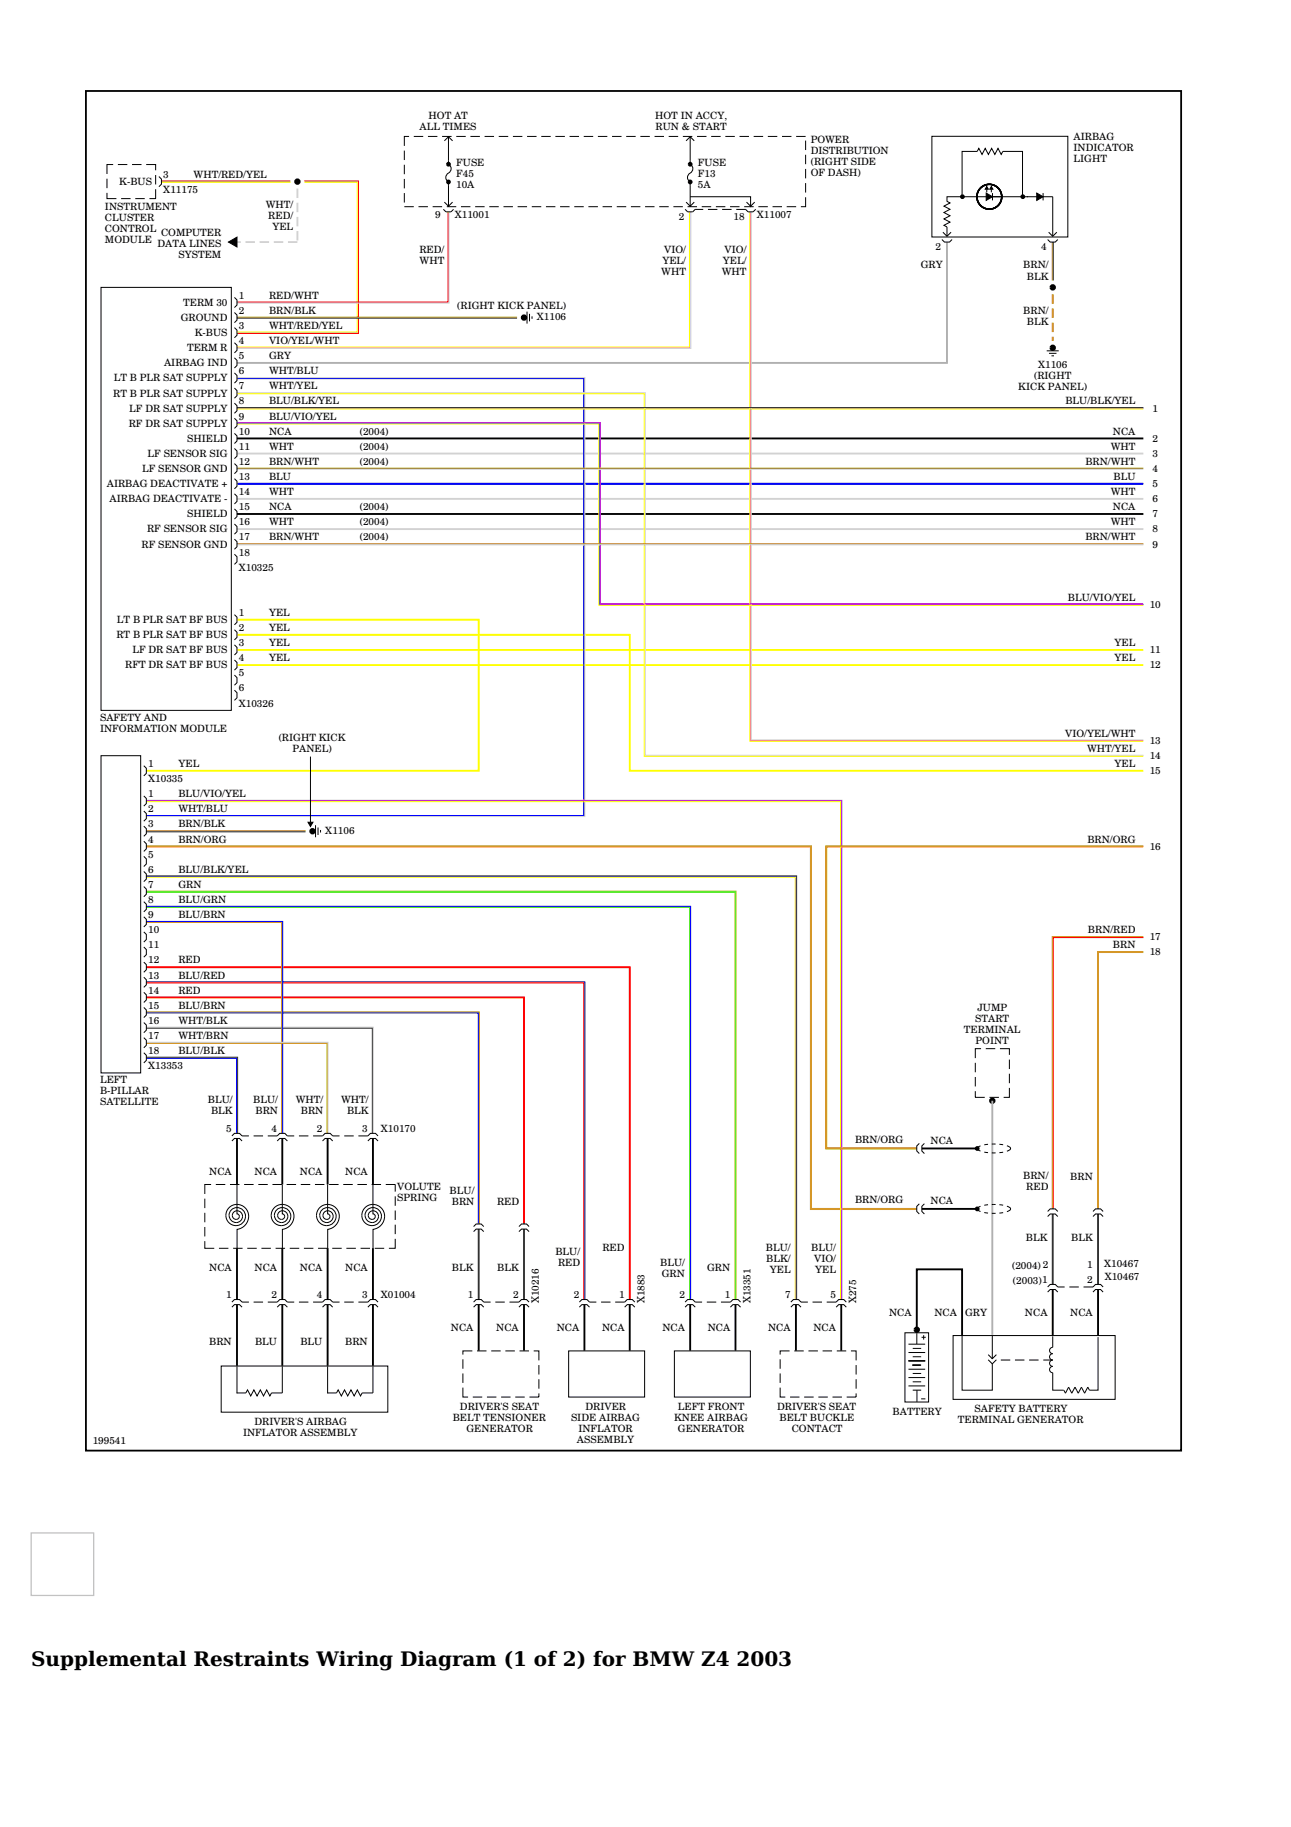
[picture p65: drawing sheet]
<svg xmlns="http://www.w3.org/2000/svg" width="210mm" height="297mm" viewBox="0 0 210 297" stroke-linecap="round" stroke-linejoin="round" font-family="sans-serif">
<defs><g id="words">
<g font-size="3.3">
<text x="5.1" y="270.8">Supplemental Restraints Wiring Diagram (1 of 2) for BMW Z4</text>
<text x="119.8" y="270.8">2003</text>
</g>
<g font-size="1.6">
<text x="68.2" y="21.2">ALL TIMES</text>
<text x="69.7" y="19.4">HOT AT</text>
<text x="106.5" y="19.3">HOT IN ACCY,</text>
<text x="106.6" y="21.1">RUN &amp; START</text>
<text x="131.8" y="23.3">POWER</text>
<text x="174.6" y="22.8">AIRBAG</text>
<text x="26.6" y="28.9">3</text>
<text x="31.5" y="28.9">WHT/RED/YEL</text>
<text x="74.2" y="27.1">FUSE</text>
<text x="74.2" y="28.8">F45</text>
<text x="113.5" y="27.1">FUSE</text>
<text x="113.5" y="28.8">F13</text>
<text x="131.8" y="25.1">DISTRIBUTION</text>
<text x="131.8" y="26.8">(RIGHT SIDE</text>
<text x="131.8" y="28.6">OF DASH)</text>
<text x="174.6" y="26.3">LIGHT</text>
<text x="174.6" y="24.6">INDICATOR</text>
<text x="17.1" y="34.1">INSTRUMENT</text>
<text x="17.1" y="35.9">CLUSTER</text>
<text x="19.4" y="30.1">K-BUS</text>
<text x="26.6" y="31.4">X11175</text>
<text x="43.2" y="33.8">WHT/</text>
<text x="43.6" y="35.6">RED/</text>
<text x="70.8" y="35.4">9</text>
<text x="73.9" y="35.4">X11001</text>
<text x="74.2" y="30.6">10A</text>
<text x="110.3" y="35.8">2</text>
<text x="113.5" y="30.6">5A</text>
<text x="119.3" y="35.8">18</text>
<text x="123.1" y="35.4">X11007</text>
<text x="17.1" y="37.7">CONTROL</text>
<text x="17.1" y="39.5">MODULE</text>
<text x="25.6" y="40.2">DATA LINES</text>
<text x="26.2" y="38.4">COMPUTER</text>
<text x="29" y="42">SYSTEM</text>
<text x="44.3" y="37.4">YEL</text>
<text x="68.2" y="41.2">RED/</text>
<text x="108" y="41.2">VIO/</text>
<text x="117.8" y="41.2">VIO/</text>
<text x="152.1" y="40.7">2</text>
<text x="169.3" y="40.7">4</text>
<text x="68.2" y="43">WHT</text>
<text x="107.5" y="44.8">WHT</text>
<text x="107.7" y="43">YEL/</text>
<text x="117.3" y="44.8">WHT</text>
<text x="117.5" y="43">YEL/</text>
<text x="149.7" y="43.7">GRY</text>
<text x="166.4" y="43.7">BRN/</text>
<text x="167" y="45.4">BLK</text>
<text x="29.4" y="52.2">GROUND</text>
<text x="29.8" y="49.7">TERM 30</text>
<text x="38.8" y="48.6">1</text>
<text x="38.8" y="51">2</text>
<text x="38.8" y="53.5">3</text>
<text x="43.8" y="48.6">RED/WHT</text>
<text x="43.8" y="53.5">WHT/RED/YEL</text>
<text x="43.8" y="51">BRN/BLK</text>
<text x="74.3" y="50.3">(RIGHT KICK PANEL)</text>
<text x="87.3" y="52.1">X1106</text>
<text x="166.4" y="51">BRN/</text>
<text x="167" y="52.8">BLK</text>
<text x="26.7" y="59.6">AIRBAG IND</text>
<text x="30.4" y="57.1">TERM R</text>
<text x="31.7" y="54.6">K-BUS</text>
<text x="38.8" y="55.9">4</text>
<text x="38.8" y="58.4">5</text>
<text x="43.8" y="55.9">VIO/YEL/WHT</text>
<text x="43.8" y="58.4">GRY</text>
<text x="168.8" y="59.9">X1106</text>
<text x="18.4" y="64.5">RT B PLR SAT SUPPLY</text>
<text x="18.5" y="62">LT B PLR SAT SUPPLY</text>
<text x="38.8" y="60.8">6</text>
<text x="38.8" y="63.3">7</text>
<text x="38.8" y="65.8">8</text>
<text x="43.8" y="60.8">WHT/BLU</text>
<text x="43.8" y="63.3">WHT/YEL</text>
<text x="43.8" y="65.8">BLU/BLK/YEL</text>
<text x="165.6" y="63.3">KICK PANEL)</text>
<text x="168.1" y="61.5">(RIGHT</text>
<text x="173.2" y="65.8">BLU/BLK/YEL</text>
<text x="20.9" y="69.4">RF DR SAT SUPPLY</text>
<text x="21" y="66.9">LF DR SAT SUPPLY</text>
<text x="30.4" y="71.8">SHIELD</text>
<text x="38.8" y="68.2">9</text>
<text x="38.8" y="70.7">10</text>
<text x="43.8" y="68.2">BLU/VIO/YEL</text>
<text x="43.8" y="70.7">NCA</text>
<text x="58.5" y="70.7">(2004)</text>
<text x="181" y="70.7">NCA</text>
<text x="187.4" y="66.9">1</text>
<text x="187.4" y="71.8">2</text>
<text x="23.1" y="76.7">LF SENSOR GND</text>
<text x="24" y="74.3">LF SENSOR SIG</text>
<text x="38.8" y="73.1">11</text>
<text x="38.8" y="75.6">12</text>
<text x="43.8" y="73.1">WHT</text>
<text x="43.8" y="75.6">BRN/WHT</text>
<text x="58.5" y="73.1">(2004)</text>
<text x="58.5" y="75.6">(2004)</text>
<text x="176.5" y="75.6">BRN/WHT</text>
<text x="180.6" y="73.1">WHT</text>
<text x="187.4" y="74.3">3</text>
<text x="187.4" y="76.7">4</text>
<text x="17.4" y="79.2">AIRBAG DEACTIVATE +</text>
<text x="17.8" y="81.7">AIRBAG DEACTIVATE -</text>
<text x="38.8" y="78">13</text>
<text x="38.8" y="80.5">14</text>
<text x="38.8" y="83">15</text>
<text x="43.8" y="78">BLU</text>
<text x="43.8" y="80.5">WHT</text>
<text x="43.8" y="83">NCA</text>
<text x="58.5" y="83">(2004)</text>
<text x="180.6" y="80.5">WHT</text>
<text x="181" y="83">NCA</text>
<text x="181" y="78">BLU</text>
<text x="187.4" y="79.2">5</text>
<text x="187.4" y="81.7">6</text>
<text x="23" y="89">RF SENSOR GND</text>
<text x="23.9" y="86.6">RF SENSOR SIG</text>
<text x="30.4" y="84.1">SHIELD</text>
<text x="38.8" y="85.4">16</text>
<text x="38.8" y="87.9">17</text>
<text x="43.8" y="85.4">WHT</text>
<text x="43.8" y="87.9">BRN/WHT</text>
<text x="58.5" y="85.4">(2004)</text>
<text x="58.5" y="87.9">(2004)</text>
<text x="176.5" y="87.9">BRN/WHT</text>
<text x="180.6" y="85.4">WHT</text>
<text x="187.4" y="84.1">7</text>
<text x="187.4" y="86.6">8</text>
<text x="187.4" y="89">9</text>
<text x="38.8" y="90.3">18</text>
<text x="38.8" y="92.8">X10325</text>
<text x="19" y="101.3">LT B PLR SAT BF BUS</text>
<text x="38.8" y="100.1">1</text>
<text x="43.8" y="100.1">YEL</text>
<text x="173.6" y="97.7">BLU/VIO/YEL</text>
<text x="186.9" y="98.9">10</text>
<text x="18.9" y="103.8">RT B PLR SAT BF BUS</text>
<text x="21.5" y="106.2">LF DR SAT BF BUS</text>
<text x="38.8" y="107.5">4</text>
<text x="38.8" y="102.6">2</text>
<text x="38.8" y="105.1">3</text>
<text x="43.8" y="102.6">YEL</text>
<text x="43.8" y="105.1">YEL</text>
<text x="43.8" y="107.5">YEL</text>
<text x="181.2" y="105.1">YEL</text>
<text x="181.2" y="107.5">YEL</text>
<text x="186.9" y="106.2">11</text>
<text x="20.4" y="108.7">RFT DR SAT BF BUS</text>
<text x="38.8" y="112.4">6</text>
<text x="38.8" y="110">5</text>
<text x="186.9" y="108.7">12</text>
<text x="16.3" y="117.2">SAFETY AND</text>
<text x="16.3" y="119">INFORMATION MODULE</text>
<text x="38.8" y="114.9">X10326</text>
<text x="173.2" y="119.8">VIO/YEL/WHT</text>
<text x="24.1" y="124.7">1</text>
<text x="29" y="124.7">YEL</text>
<text x="45.3" y="120.5">(RIGHT KICK</text>
<text x="47.6" y="122.3">PANEL)</text>
<text x="176.7" y="122.3">WHT/YEL</text>
<text x="181.2" y="124.7">YEL</text>
<text x="186.9" y="121">13</text>
<text x="186.9" y="123.4">14</text>
<text x="186.9" y="125.9">15</text>
<text x="24.1" y="129.6">1</text>
<text x="24.1" y="127.2">X10335</text>
<text x="29" y="129.6">BLU/VIO/YEL</text>
<text x="24.1" y="132.1">2</text>
<text x="24.1" y="134.5">3</text>
<text x="24.1" y="137">4</text>
<text x="29" y="132.1">WHT/BLU</text>
<text x="29" y="134.5">BRN/BLK</text>
<text x="29" y="137">BRN/ORG</text>
<text x="52.9" y="135.7">X1106</text>
<text x="176.8" y="137">BRN/ORG</text>
<text x="24.1" y="139.4">5</text>
<text x="24.1" y="141.9">6</text>
<text x="29" y="141.9">BLU/BLK/YEL</text>
<text x="186.9" y="138.2">16</text>
<text x="24.1" y="149.3">9</text>
<text x="24.1" y="146.8">8</text>
<text x="24.1" y="144.4">7</text>
<text x="29" y="149.3">BLU/BRN</text>
<text x="29" y="144.4">GRN</text>
<text x="29" y="146.8">BLU/GRN</text>
<text x="24.1" y="151.7">10</text>
<text x="24.1" y="154.2">11</text>
<text x="176.9" y="151.7">BRN/RED</text>
<text x="181" y="154.2">BRN</text>
<text x="186.9" y="152.9">17</text>
<text x="186.9" y="155.3">18</text>
<text x="24.1" y="156.6">12</text>
<text x="24.1" y="159.1">13</text>
<text x="24.1" y="161.5">14</text>
<text x="29" y="161.5">RED</text>
<text x="29" y="156.6">RED</text>
<text x="29" y="159.1">BLU/RED</text>
<text x="24.1" y="164">15</text>
<text x="24.1" y="166.5">16</text>
<text x="29" y="166.5">WHT/BLK</text>
<text x="29" y="164">BLU/BRN</text>
<text x="158.6" y="166.2">START</text>
<text x="158.9" y="164.4">JUMP</text>
<text x="24.1" y="168.9">17</text>
<text x="24.1" y="171.4">18</text>
<text x="24.1" y="173.8">X13353</text>
<text x="29" y="168.9">WHT/BRN</text>
<text x="29" y="171.4">BLU/BLK</text>
<text x="156.7" y="168">TERMINAL</text>
<text x="158.6" y="169.8">POINT</text>
<text x="16.3" y="176.1">LEFT</text>
<text x="16.3" y="177.9">B-PILLAR</text>
<text x="16.3" y="179.7">SATELLITE</text>
<text x="33.8" y="179.4">BLU/</text>
<text x="41.2" y="179.4">BLU/</text>
<text x="48.1" y="179.4">WHT/</text>
<text x="55.5" y="179.4">WHT/</text>
<text x="34.3" y="181.2">BLK</text>
<text x="36.8" y="184">5</text>
<text x="41.5" y="181.2">BRN</text>
<text x="44.2" y="184">4</text>
<text x="48.9" y="181.2">BRN</text>
<text x="51.5" y="184">2</text>
<text x="56.4" y="181.2">BLK</text>
<text x="58.9" y="184">3</text>
<text x="61.9" y="184">X10170</text>
<text x="139" y="185.8">BRN/ORG</text>
<text x="151.3" y="186">NCA</text>
<text x="34" y="191">NCA</text>
<text x="41.4" y="191">NCA</text>
<text x="48.8" y="191">NCA</text>
<text x="56.1" y="191">NCA</text>
<text x="166.4" y="191.7">BRN/</text>
<text x="174" y="191.9">BRN</text>
<text x="64.6" y="193.5">VOLUTE</text>
<text x="64.6" y="195.3">SPRING</text>
<text x="73.1" y="194.1">BLU/</text>
<text x="73.5" y="195.9">BRN</text>
<text x="80.8" y="195.9">RED</text>
<text x="139" y="195.6">BRN/ORG</text>
<text x="151.3" y="195.8">NCA</text>
<text x="166.9" y="193.5">RED</text>
<text x="90.3" y="204">BLU/</text>
<text x="97.9" y="203.4">RED</text>
<text x="124.5" y="203.4">BLU/</text>
<text x="131.9" y="203.4">BLU/</text>
<text x="166.8" y="201.7">BLK</text>
<text x="174.2" y="201.7">BLK</text>
<text x="34" y="206.6">NCA</text>
<text x="41.4" y="206.6">NCA</text>
<text x="48.8" y="206.6">NCA</text>
<text x="56.1" y="206.6">NCA</text>
<text x="73.5" y="206.6">BLK</text>
<text x="80.8" y="206.6">BLK</text>
<text x="90.7" y="205.8">RED</text>
<text x="107.3" y="205.8">BLU/</text>
<text x="107.6" y="207.6">GRN</text>
<text x="115" y="206.6">GRN</text>
<text x="124.6" y="205.1">BLK/</text>
<text x="125.2" y="206.9">YEL</text>
<text x="132.4" y="205.1">VIO/</text>
<text x="132.5" y="206.9">YEL</text>
<text x="164.6" y="206.3">(2004) 2</text>
<text x="164.7" y="208.7">(2003)1</text>
<text x="176.8" y="208.6">2</text>
<text x="176.8" y="206.1">1</text>
<text x="179.5" y="206">X10467</text>
<text x="179.6" y="208.2">X10467</text>
<text x="36.8" y="211">1</text>
<text x="44.2" y="211">2</text>
<text x="51.5" y="211">4</text>
<text x="58.9" y="211">3</text>
<text x="61.9" y="211">X01004</text>
<text x="76.1" y="211">1</text>
<text x="83.5" y="211">2</text>
<text x="87.6" y="211.9" transform="rotate(-90 87.6 211.9)">X10216</text>
<text x="93.3" y="211">2</text>
<text x="100.6" y="211">1</text>
<text x="104.8" y="211.9" transform="rotate(-90 104.8 211.9)">X1883</text>
<text x="110.5" y="211">2</text>
<text x="117.8" y="211">1</text>
<text x="122" y="211.9" transform="rotate(-90 122 211.9)">X13351</text>
<text x="127.7" y="211">7</text>
<text x="135" y="211">5</text>
<text x="139.2" y="211.9" transform="rotate(-90 139.2 211.9)">X275</text>
<text x="144.5" y="214">NCA</text>
<text x="151.9" y="214">NCA</text>
<text x="156.9" y="214">GRY</text>
<text x="166.7" y="214">NCA</text>
<text x="174" y="214">NCA</text>
<text x="34" y="218.6">BRN</text>
<text x="41.5" y="218.6">BLU</text>
<text x="48.8" y="218.6">BLU</text>
<text x="56.1" y="218.6">BRN</text>
<text x="73.3" y="216.4">NCA</text>
<text x="80.7" y="216.4">NCA</text>
<text x="90.5" y="216.4">NCA</text>
<text x="97.9" y="216.4">NCA</text>
<text x="107.7" y="216.4">NCA</text>
<text x="115.1" y="216.4">NCA</text>
<text x="124.9" y="216.4">NCA</text>
<text x="132.3" y="216.4">NCA</text>
<text x="39.5" y="233.4">INFLATOR ASSEMBLY</text>
<text x="41.4" y="231.6">DRIVER'S AIRBAG</text>
<text x="73.6" y="231">BELT TENSIONER</text>
<text x="74.8" y="229.2">DRIVER'S SEAT</text>
<text x="75.8" y="232.8">GENERATOR</text>
<text x="92.8" y="231">SIDE AIRBAG</text>
<text x="94" y="232.8">INFLATOR</text>
<text x="95.2" y="229.2">DRIVER</text>
<text x="109.6" y="231">KNEE AIRBAG</text>
<text x="110.2" y="232.8">GENERATOR</text>
<text x="110.2" y="229.2">LEFT FRONT</text>
<text x="126.4" y="229.2">DRIVER'S SEAT</text>
<text x="126.7" y="231">BELT BUCKLE</text>
<text x="128.7" y="232.8">CONTACT</text>
<text x="145.1" y="230">BATTERY</text>
<text x="155.7" y="231.4">TERMINAL GENERATOR</text>
<text x="158.5" y="229.6">SAFETY BATTERY</text>
<text x="15.1" y="234.7">199541</text>
<text x="93.8" y="234.6">ASSEMBLY</text>
</g>
</g></defs>
<path d="M14 14.8h178v221h-178z" fill="none" stroke="#000" stroke-width=".29"/>
<g fill="none" stroke="#000" stroke-width=".16">
<path d="M17.4 31.4v.9h1.5M17.4 29.1v1.5M18.4 26.8h-1v1.5M19.2 26.8h1.5M19.7 32.3h1.5M21.5 26.8h1.5M22 32.3h1.5M23.8 26.8h1.5v.9M25.3 28.5v1.5M25.3 30.8v1.5h-1M25.8 28.7l.5 .4v.8l-.5 .5M37.1 39.4l1.4-.8v1.6z"/>
<path d="M65.7 24.5v1.5M65.7 26.8v1.5M65.7 29.1v1.5M65.7 31.4v1.5M65.7 33.6h1.6M66.5 22.2h-.8v1.5M67.3 22.2h1.5M68 33.6h1.6M69.6 22.2h1.5M70.3 33.6h1.6M71.9 22.2h1.5M72.1 34l.4 .4h.8l.4-.4"/>
<path d="M72.3 32.9l.6 .6 .7-.6M72.3 22.9l.6-.7 .7 .7M72.6 33.6h1.6M72.9 22.2v4.5a.89 .89 0 0 1 .4 .9 .89 .89 0 0 1-.6 .7 .81 .81 0 0 0 .2 1.3v4M74.2 22.2h1.5M75 33.6h1.5M76.5 22.2h1.5M77.3 33.6h1.5M78.8 22.2h1.5M79.6 33.6h1.5M81.1 22.2h1.5M81.9 33.6h1.5"/>
<path d="M83.4 22.2h1.5M84.2 33.6h1.5M85.7 22.2h1.5M86.5 33.6h1.5M88 22.2h1.5M88.8 33.6h1.5M90.3 22.2h1.5M91.1 33.6h1.5M92.6 22.2h1.5M93.4 33.6h1.5M94.9 22.2h1.5M95.7 33.6h1.5"/>
<path d="M97.2 22.2h1.5M98 33.6h1.5M99.5 22.2h1.5M100.3 33.6h1.5M101.8 22.2h1.6M102.6 33.6h1.5M104.1 22.2h1.6M104.9 33.6h1.5M106.4 22.2h1.6M107.2 33.6h1.5M108.7 22.2h1.6M109.5 33.6h1.5"/>
<path d="M111 22.2h1.6M111.4 34l.4 .4h.8l.4-.4M111.6 32.9l.6 .6 .7-.6M111.6 22.9l.6-.7 .7 .7M111.8 33.6h1.5M112.2 32h9.8v1.7M112.2 22.2v4.5a.89 .89 0 0 1 .4 .9 .89 .89 0 0 1-.6 .7 .81 .81 0 0 0 .2 1.3v4M113 34h1.3M113.3 22.2h1.6M114.1 33.6h1.5M115.1 34h1.5M115.6 22.2h1.6"/>
<path d="M116.4 33.6h1.5M117.4 34h1.5M117.9 22.2h1.6M118.7 33.6h1.5M119.7 34h1.5M120.2 22.2h1.6M121 33.6h1.5M121.2 34l.4 .4h.9l.4-.4M121.4 32.9l.6 .6 .7-.6M122.5 22.2h1.6M123.3 33.6h1.5M124.8 22.2h1.6"/>
<path d="M125.6 33.6h1.5M127.1 22.2h1.6M127.9 33.6h1.5M129.4 22.2h1.6M131 32.1v1.5h-.8M131 22.9v1.5M131 25.2v1.5M131 27.5v1.5M131 29.8v1.5M151.5 22.2h22.1v16.3h-22.1zM153.1 38.9l.5 .5h.8l.4-.5M153.3 37.8l.7 .6 .6-.6"/>
<path d="M154 32.7l.5 .3-1 .5 1 .5-1 .6 1 .5-1 .5 1 .5-1 .5 .5 .3v1.5M156.4 32v-7.4h2.5l.2-.5 .6 1 .5-1 .5 1 .5-1 .6 1 .5-1 .5 1 .2-.5h3.3v7.4M158.8 32h12.4v6.3M158.9 32h-4.9v.8M160.3 31.4l1.1 .6-1.1 .6zM160.4 30.3l.3 .5h-.5zM160.4 30.8v.5M161.2 30.3l.2 .5h-.5zM161.2 30.8v.5M161.4 31.4v1.2M168.6 31.4l1 .6-1 .6zM169.6 31.4v1.2"/>
<path d="M170.3 38.9l.5 .5h.8l.4-.5M170.5 37.8l.7 .6 .6-.6M16.4 46.7h21.2v68.8h-21.2zM38.1 48.4l.4 .4v.8l-.4 .4M38.1 50.8l.4 .4v.8l-.4 .5M38.1 53.3l.4 .4v.8l-.4 .4M38.1 55.7l.4 .4v.9l-.4 .4M38.1 58.2l.4 .4v.8l-.4 .4M85.7 50.7v1.9M86.1 51v1.2M86.5 51.4v.4M170.2 57h1.9"/>
<path d="M170.6 57.4h1.2M171 57.9h.4M38.1 60.6l.4 .4v.9l-.4 .4M38.1 63.1l.4 .4v.8l-.4 .4M38.1 65.5l.4 .5v.8l-.4 .4M38.1 68l.4 .4v.8l-.4 .5M38.1 70.5l.4 .4v.8l-.4 .4M38.1 72.9l.4 .4v.9l-.4 .4M38.1 75.4l.4 .4v.8l-.4 .4M38.1 77.8l.4 .4v.9l-.4 .4M38.1 80.3l.4 .4v.8l-.4 .4M38.1 82.7l.4 .5v.8l-.4 .4"/>
<path d="M38.1 85.2l.4 .4v.8l-.4 .4M38.1 87.7l.4 .4v.8l-.4 .4M38.1 90.1l.4 .4v.8l-.4 .5M38.1 99.9l.4 .4v.9l-.4 .4M38.1 112.2l.4 .4v.9l-.4 .4M38.1 109.8l.4 .4v.8l-.4 .4M38.1 107.3l.4 .4v.8l-.4 .5M38.1 104.8l.4 .5v.8l-.4 .4M38.1 102.4l.4 .4v.8l-.4 .4M16.4 122.9h6.5v51.5h-6.5zM23.4 129.4l.4 .4v.8l-.4 .5M23.4 131.9l.4 .4v.8l-.4 .4"/>
<path d="M23.4 134.3l.4 .4v.9l-.4 .4M23.4 136.8l.4 .4v.8l-.4 .4M23.4 139.2l.4 .4v.9l-.4 .4M23.4 124.5l.4 .4v.8l-.4 .4M50.1 133.7h.8l-.4 .7zM50.5 123v10.7M51.3 134.2v1.9M51.7 134.5v1.3M52.1 134.9v.4M23.4 141.7l.4 .4v.8l-.4 .4M23.4 156.4l.4 .4v.9l-.4 .4M23.4 154l.4 .4v.8l-.4 .4"/>
<path d="M23.4 144.1l.4 .5v.8l-.4 .4M23.4 146.6l.4 .4v.8l-.4 .4M23.4 149.1l.4 .4v.8l-.4 .4M23.4 151.5l.4 .4v.8l-.4 .5M23.4 158.9l.4 .4v.8l-.4 .4M23.4 161.3l.4 .4v.9l-.4 .4M23.4 163.8l.4 .4v.8l-.4 .4M23.4 166.2l.4 .5v.8l-.4 .4M23.4 168.7l.4 .4v.8l-.4 .5M23.4 171.2l.4 .4v.8l-.4 .4M158.6 177.4v1h1.5M158.6 172.8v1.5"/>
<path d="M158.6 175.1v1.5M159.5 170.5h-.9v1.5M160.3 170.5h1.5M160.9 178.4h1.5M162.6 170.5h1.5v1M164.1 176.9v1.5h-.9M164.1 172.3v1.5M164.1 174.6v1.5M33.3 194.9v1.5M33.3 197.2v1.5M33.3 199.5v1.5M34.3 192.6h-1v1.5"/>
<path d="M35.1 192.6h1.5M37.3 197.6a1.05 1.05 0 0 0 1.3 1.1 1.05 1.05 0 0 0 .6-1.6 .75 .75 0 0 0-1.3 0 .75 .75 0 0 0 .5 1.2l.5-.3v-.3M37.4 192.6h1.5M37.7 185.5l.4-.4h.8l.5 .4M37.7 184.7l.4-.4h.8l.5 .4h1.1M38.5 195.8a1.92 1.92 0 0 1 1.9 1.9M38.5 195.8a1.7 1.7 0 0 0-1.8 2.1 1.7 1.7 0 0 0 2.6 1.1 1.44 1.44 0 0 0 .6-1.6 1.44 1.44 0 0 0-1.4-1.1M38.5 196.3a1.28 1.28 0 0 0-1.3 1.3M38.5 192.6v4.8h.2l.2 .3M39.7 192.6h1.5M40.4 197.7a2.17 2.17 0 0 1-1.9 2.2v3.1M41.2 184.7h1.6"/>
<path d="M42 192.6h1.5M43.5 184.7h1.6l.4-.4h.8l.4 .4h1.1M44.3 192.6h1.5M44.6 197.6a1.37 1.37 0 0 1 1.9-1.1 1.37 1.37 0 0 1 .5 2.1 1.68 1.68 0 0 1-2.7-.2 1.68 1.68 0 0 1 1.1-2.5 1.91 1.91 0 0 1 2.4 1.8M45.1 185.5l.4-.4h.8l.4 .4M45.9 192.6v4.8h.2a.53 .53 0 0 1-.2 .8 .53 .53 0 0 1-.7-.3 .84 .84 0 0 1 1-1 .84 .84 0 0 1 .5 1.2 1.1 1.1 0 0 1-1.2 .6 1.1 1.1 0 0 1-.9-1.1M46.6 192.6h1.5M47.8 197.7a2.17 2.17 0 0 1-1.9 2.2v3.1M48.6 184.7h1.5M48.9 192.6h1.5M50.9 184.7h1.5l.5-.4h.8l.4 .4h1.1M51.2 192.6h1.5"/>
<path d="M52.4 185.5l.5-.4h.8l.4 .4M53.3 192.6v4.8h.2a.53 .53 0 0 1-.2 .8 .53 .53 0 0 1-.7-.3 .84 .84 0 0 1 .9-1 .84 .84 0 0 1 .6 1.2 1.16 1.16 0 0 1-1.9 .1 1.16 1.16 0 0 1 .6-1.8 1.49 1.49 0 0 1 1.8 1.8 1.49 1.49 0 0 1-2.3 .8 1.81 1.81 0 0 1 0-3 1.81 1.81 0 0 1 2.8 1.2l.1 .5M53.5 192.6h1.5M55.2 197.7a2.17 2.17 0 0 1-1.9 2.2v3.1M55.8 192.6h1.5M56 184.7h1.5M58.1 192.6h1.6M58.3 184.7h1.5l.4-.4h.8l.5 .4M59.3 197.6a1.37 1.37 0 0 1 1.9-1.1 1.37 1.37 0 0 1 .5 2.1 1.68 1.68 0 0 1-2.7-.2 1.68 1.68 0 0 1 1.1-2.5 1.91 1.91 0 0 1 2.4 1.8M59.8 185.5l.4-.4h.8l.5 .4M60.4 192.6h1.6M60.6 192.6v4.8h.2a.53 .53 0 0 1-.1 .8 .53 .53 0 0 1-.8-.3 .84 .84 0 0 1 1-1 .84 .84 0 0 1 .6 1.2 1.1 1.1 0 0 1-1.3 .6 1.1 1.1 0 0 1-.8-1.1"/>
<path d="M62.5 197.7a2.17 2.17 0 0 1-1.9 2.2v3.1M62.7 192.6h1.6v1.1M64.3 194.5v1.5M64.3 196.8v1.5M64.3 199.1v1.5M77 199.4l.4-.4h.8l.5 .4M84.4 199.4l.4-.4h.8l.4 .4M149.5 185.9l-.4 .4v.8l.4 .4M149.5 195.7l-.4 .4v.9l.4 .4M150.3 185.9l-.4 .4v.8l.4 .4M150.3 195.7l-.4 .4v.9l.4 .4M159.4 196.1l-.1 .1a.36 .36 0 0 0-.4 .3 .36 .36 0 0 0 .4 .4l.1 .1"/>
<path d="M159.4 186.3l-.1 .1a.36 .36 0 0 0-.4 .3 .36 .36 0 0 0 .4 .4h.1M160 197.1l.6 .1M160 187.3l.6 .1M160.6 195.9l-.6 .1M160.6 186l-.6 .1M161.3 197.3h.6M161.3 187.4h.6M161.9 195.8h-.6M161.9 186h-.6M162.5 195.9h.6M162.5 186l.6 .1M163.1 197.2h-.6"/>
<path d="M163.1 187.3l-.6 .1M163.7 196.1l.2 .1a.38 .38 0 0 1 .4 .3 .38 .38 0 0 1-.4 .4l-.2 .1M163.7 186.3h.2a.38 .38 0 0 1 .4 .4 .38 .38 0 0 1-.4 .4l-.2 .1M170.3 197.8l.5-.4h.8l.4 .4M170.3 197l.5-.5h.8l.4 .5M177.7 197.8l.4-.4h.8l.5 .4M177.7 197l.4-.5h.8l.5 .5M33.3 201.8v1.2h1.5M35.6 203h1.5M37.7 212.5l.4-.4h.8l.5 .4M37.7 211.7l.4-.4h.8l.5 .4h1.1M37.9 203h1.5"/>
<path d="M40.2 203h1.5M41.2 211.7h1.6M42.5 203h1.5M43.5 211.7h1.6l.4-.4h.8l.4 .4h1.1M44.8 203h1.5M45.1 212.5l.4-.4h.8l.4 .4M47.1 203h1.5M48.6 211.7h1.5M49.4 203h1.6M50.9 211.7h1.5l.5-.4h.8l.4 .4h1.1M51.7 203h1.6M52.4 212.5l.5-.4h.8l.4 .4"/>
<path d="M54 203h1.6M56 211.7h1.5M56.3 203h1.6M58.3 211.7h1.5l.4-.4h.8l.5 .4M58.6 203h1.6M59.8 212.5l.4-.4h.8l.5 .4M60.9 203h1.6M64.3 201.4v1.6h-1.1M76.8 219.6h-1.5v.6M77 212.5l.4-.4h.8l.5 .4M77 211.7l.4-.4h.8l.5 .4h1.1M77 200.2l.4-.4h.8l.5 .4"/>
<path d="M77.6 219.6h1.5M79.9 219.6h1.5M80.5 211.7h1.6M82.2 219.6h1.5M82.8 211.7h1.6l.4-.4h.8l.4 .4M84.4 212.5l.4-.4h.8l.4 .4M84.4 200.2l.4-.4h.8l.4 .4M84.5 219.6h1.5M86.8 219.6h.8v1.6M92.5 219.6h12.3v7.5h-12.3zM94.2 212.5l.4-.4h.8l.4 .4M94.2 211.7l.4-.4h.8l.4 .4h1.2"/>
<path d="M97.7 211.7h1.6M100 211.7h1.6l.4-.4h.8l.4 .4M101.6 212.5l.4-.4h.8l.4 .4M109.6 219.6h12.4v7.5h-12.4zM111.4 212.5l.4-.4h.8l.4 .4M111.4 211.7l.4-.4h.8l.4 .4h1.2M114.9 211.7h1.6M117.2 211.7h1.6l.4-.4h.8l.4 .4M118.8 212.5l.4-.4h.8l.4 .4M128.4 219.6h-1.6v.6M128.6 212.5l.4-.4h.8l.4 .4M128.6 211.7l.4-.4h.8l.4 .4h1.1"/>
<path d="M129.1 219.6h1.6M131.4 219.6h1.6M132.1 211.7h1.5M133.7 219.6h1.6M134.4 211.7h1.6l.4-.4h.8l.4 .4M136 212.5l.4-.4h.8l.4 .4M136.1 219.6h1.5M138.4 219.6h.8v1.6M147.1 216.7h3.9v11.2h-3.9zM147.7 218.5h2.7M147.7 219.9h2.7M148.4 219.2h1.4"/>
<path d="M149.1 216.7v1.8M149.8 217.4h.7M150.2 217.1v.7M155 217.1h26.3v10.4h-26.3zM156.4 217.1v8.9h4.9v-4.4M161.3 217.1v3.9M170.3 210.1l.4-.4h.9l.4 .4M170.3 209.2l.4-.4h.9l.4 .4h1.1M171.2 217.3v1.8a.52 .52 0 0 0-.6 .5 .52 .52 0 0 0 .6 .5 .52 .52 0 0 0-.6 .5 .52 .52 0 0 0 .6 .5M173.9 209.2h1.5M176.2 209.2h1.5l.4-.4h.8l.5 .4M177.7 210.1l.4-.4h.8l.5 .4"/>
<path d="M178.5 217.4v8.6h-1.4l-.2-.5-.6 1-.5-1-.5 1-.5-1-.5 1-.6-1-.5 1-.3-.5h-1.7v-2.8a.51 .51 0 0 1-.6-.5 .51 .51 0 0 1 .6-.5 .52 .52 0 0 1-.6-.6 .52 .52 0 0 1 .6-.5M36 222.1h27.1v7.5h-27.1zM38.5 222.1v4.4M45.9 222.1v4.4h-1.8l-.2 .5-.5-1-.6 1-.5-1-.5 1-.5-1-.5 1-.6-1-.2 .5h-1.5M53.3 222.1v4.4M60.6 222.1v4.4h-1.7l-.3 .5-.5-1-.5 1-.5-1-.6 1-.5-1-.5 1-.5-1-.3 .5h-1.5M75.3 225.6v1.5h.8M75.3 221v1.5M75.3 223.3v1.5M76.9 227.1h1.5M79.2 227.1h1.5M81.5 227.1h1.5"/>
<path d="M83.8 227.1h1.5M87.6 226.5v.6h-1.5M87.6 221.9v1.6M87.6 224.2v1.6M126.8 225.6v1.5h.9M126.8 221v1.5M126.8 223.3v1.5M128.4 227.1h1.6M130.8 227.1h1.5M133.1 227.1h1.5M135.4 227.1h1.5M139.2 226.5v.6h-1.5"/>
<path d="M139.2 221.9v1.6M139.2 224.2v1.6M147.7 221.3h2.7M147.7 222.6h2.7M147.7 224h2.7M147.7 225.3h2.7M148.3 221.9h1.5M148.4 220.6h1.4M148.4 223.3h1.4M148.4 224.7h1.4M148.4 226h1.4M149.1 226v1.9"/>
<path d="M149.8 227.4h.7M160.7 221.1l.6 .6 .7-.6M160.7 220.2l.6 .7 .7-.7M162.7 221.1h1.6M165 221.1h1.6M167.3 221.1h1.6M169.6 221.1h1.6"/>
<circle cx="160.9" cy="32" r="2.06"/>
<circle cx="160.9" cy="32" r="2.04"/>
<circle cx="160.9" cy="32" r="2.05"/>
<circle cx="160.9" cy="32" r="1.97"/>
<circle cx="160.9" cy="32" r="2.02"/>
<circle cx="160.9" cy="32" r="2.07"/>
<circle cx="160.9" cy="32" r="2"/>
<circle cx="160.9" cy="32" r="2.01"/>
<circle cx="160.9" cy="32" r="1.99"/>
</g>
<path d="M112.2 34.4v22.1h-73.7M122 34.4v86h63.9M38.5 68.7h59.1v29.5h88.3M23.8 130.1h113.1v81.2" fill="none" stroke="#f0f" stroke-width=".16"/>
<g fill="none" stroke="#000" stroke-width=".52">
<circle cx="48.4" cy="29.5" r=".26"/>
<circle cx="85.2" cy="51.6" r=".26"/>
<circle cx="171.2" cy="56.5" r=".26"/>
<circle cx="171.2" cy="46.7" r=".26"/>
<circle cx="50.8" cy="135.1" r=".26"/>
<circle cx="161.3" cy="179" r=".26"/>
<circle cx="149.1" cy="216.2" r=".26"/>
</g>
<g fill="none" stroke="#000" stroke-width=".38">
<circle cx="72.9" cy="29.6" r=".19"/>
<circle cx="72.9" cy="26.7" r=".19"/>
<circle cx="112.2" cy="29.6" r=".19"/>
<circle cx="112.2" cy="26.7" r=".19"/>
<circle cx="156.5" cy="32" r=".19"/>
<circle cx="166.3" cy="32" r=".19"/>
<circle cx="158.9" cy="196.5" r=".19"/>
<circle cx="158.9" cy="186.7" r=".19"/>
</g>
<g fill="none" stroke="#000" stroke-width=".31">
<path d="M38.5 71.3h147.4M38.5 83.6h147.4M38.5 185.1v7.5M45.9 185.1v7.5M53.3 185.1v7.5M60.6 185.1v7.5M149.9 196.5h9M149.9 186.7h9M38.5 212.1v10M38.5 202.9v8.4M45.9 212.1v10M45.9 202.9v8.4"/>
<path d="M53.3 212.1v10M53.3 202.9v8.4M60.6 212.1v10M60.6 202.9v8.4M77.8 212.1v7.5M85.2 212.1v7.5M95 212.1v7.5M102.4 212.1v7.5M112.2 212.1v7.5M119.6 212.1v7.5M129.4 212.1v7.5M136.8 212.1v7.5"/>
<path d="M149.1 216.2v-9.8h7.3v10.8M171.2 209.7v7.4M178.5 209.7v7.4"/>
</g>
<path d="M23.8 145h95.8v66.3" fill="none" stroke="#39e500" stroke-width=".31"/>
<path d="M38.5 100.8h39.3v24.5h-54M38.5 103.2h63.9v22.1h83.5M38.5 105.7h147.4M38.5 108.1h147.4" fill="none" stroke="#ff0" stroke-width=".31"/>
<path d="M23.8 157.2h78.6v54.1M23.8 162.2h61.4v36.8" fill="none" stroke="#f00" stroke-width=".31"/>
<path d="M77.8 199.8v11.5M85.2 199.8v11.5M171.2 197.4v11.4M178.5 197.4v11.4" fill="none" stroke="#323232" stroke-width=".31"/>
<path d="M38.5 68.8h59v29.5h88.4M38.5 61.6h56.4v71h-71.1M38.5 66.4h147.4M23.8 130.2h113v81.1M23.8 142.5h105.6v68.8" fill="none" stroke="#00f" stroke-width=".16"/>
<path d="M154 39.4v19.6h-115.5M161.3 179v38" fill="none" stroke="#afafaf" stroke-width=".31"/>
<path d="M171.2 47.9v1.5M171.2 50.2v1.5M171.2 52.5v1.5M171.2 54.8v.6M185.9 154.8h-7.4v41.7" fill="none" stroke="#b28600" stroke-width=".31"/>
<path d="M38.5 39.4h.6M39.9 39.4h1.5M42.2 39.4h1.6M44.5 39.4h1.6M46.8 39.4h1.6M48.4 30.7v1.5M48.4 33v1.5M48.4 35.3v1.5M48.4 37.6v1.5M38.5 73.7h147.4M38.5 81.1h147.4M38.5 86h147.4" fill="none" stroke="#d2d2d2" stroke-width=".31"/>
<path d="M38.5 78.7h147.4" fill="none" stroke="#00f" stroke-width=".31"/>
<path d="M26.3 29.5h20.9M49.5 29.5h8.7v24.6h-19.7M73 34.4v14.9h-34.5M112.3 34.4v22.3h-73.8M122.2 34.4v85.9h63.7M38.5 76.3h147.4M38.5 88.6h147.4" fill="none" stroke="#d2d2d2" stroke-width=".16"/>
<path d="M26.3 29.4h20.9M49.5 29.4h8.8v24.8h-19.8M23.8 159.8h71.1v51.5M185.9 152.4h-14.6v44.1" fill="none" stroke="#f00" stroke-width=".16"/>
<path d="M26.3 29.6h20.9M49.5 29.6h8.6v24.4h-19.6M112.1 34.4v22h-73.6M121.9 34.4v86.1h64M38.5 64h66.2v59h81.2M38.5 68.9h58.9v29.5h88.5M38.5 66.5h147.4M23.8 130.3h112.9v81M23.8 142.6h105.5v68.7" fill="none" stroke="#ff0" stroke-width=".16"/>
<path d="M72.9 34.4v14.7h-34.4" fill="none" stroke="#f00" stroke-width=".2"/>
<path d="M171.1 39.4v6.2M38.5 51.6h45.6M38.5 76.1h147.4M38.5 88.4h147.4M23.8 137.5h108.1v59h17.2M23.8 135.1h25.9M185.9 137.5h-51.6v49.3h14.8M185.9 152.3h-14.8v44.2" fill="none" stroke="#b28600" stroke-width=".2"/>
<path d="M171.3 39.4v6.2M38.5 51.7h45.6M38.5 66.3h147.4M23.8 135.2h25.9M23.8 142.4h105.7v68.9M23.8 171.9h14.8v12.4M23.8 167.2h36.7v17.1" fill="none" stroke="#323232" stroke-width=".16"/>
<path d="M38.5 61.4h56.6v71.3h-71.3M38.5 63.9h66.4v58.9h81M23.8 167h36.9v17.3M23.8 169.5h29.5v14.8" fill="none" stroke="#d2d2d2" stroke-width=".2"/>
<path d="M23.8 159.7h71.3v51.6M23.8 149.8h22.2v34.5M23.8 147.4h88.5v63.9M23.8 172h14.7v12.3M23.8 164.7h54v34.3" fill="none" stroke="#00f" stroke-width=".2"/>
<path d="M23.8 150h22v34.3M23.8 164.5h54.1v34.5M23.8 169.6h29.4v14.7" fill="none" stroke="#b28600" stroke-width=".16"/>
<path d="M23.8 147.5h88.3v63.8" fill="none" stroke="#39e500" stroke-width=".16"/>
<path d="M23.8 137.7h108v58.9h17.3M185.9 137.7h-51.5v48.9h14.7" fill="none" stroke="#ff8000" stroke-width=".16"/>
<path d="M37.1 39.4l1.4-.8v1.6zM160.3 31.4l1.1 .6-1.1 .6zM160.4 30.3l.3 .5h-.5zM161.2 30.3l.2 .5h-.5zM168.6 31.4l1 .6-1 .6zM50.1 133.7h.8l-.4 .7z" fill="#000"/>
<path d="M5.1 249.2h10.1v10.2h-10.1z" fill="none" stroke="#c0c0c0" stroke-width=".2"/>
<use href="#words"/>
</svg>
